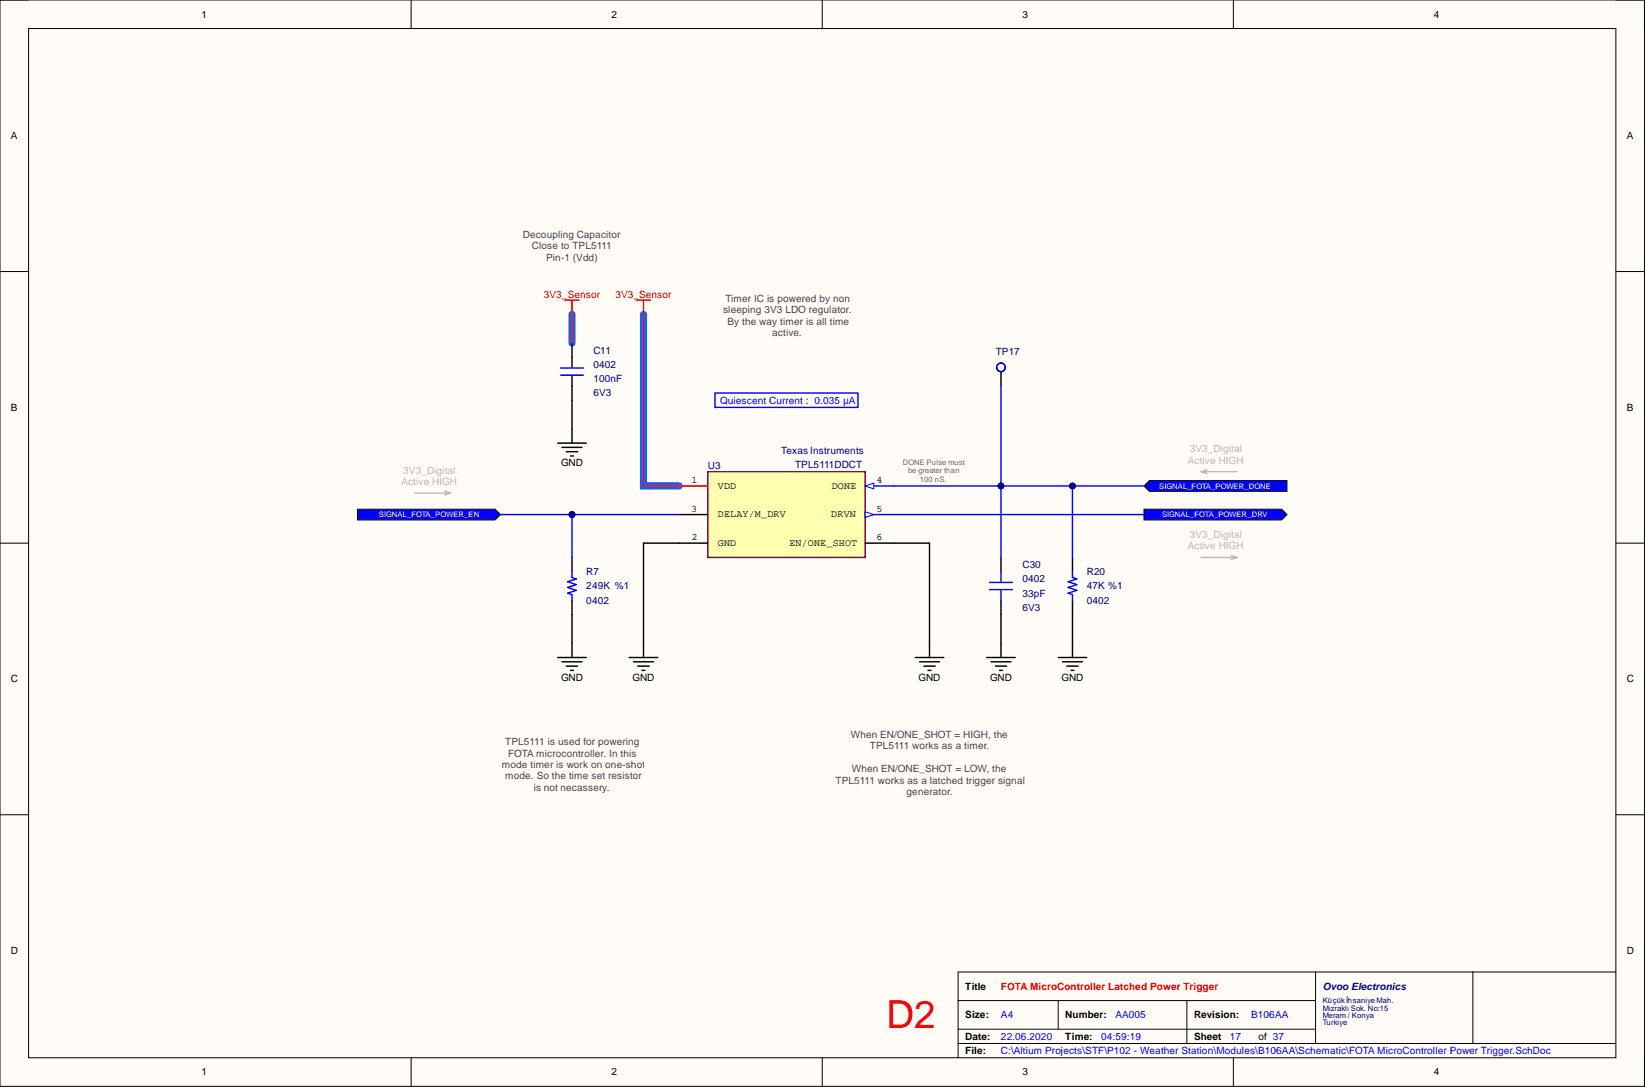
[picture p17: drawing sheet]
<svg xmlns="http://www.w3.org/2000/svg" width="292mm" height="193mm" viewBox="0 0 292 193" stroke-linecap="round" stroke-linejoin="round" font-family="sans-serif">
<defs><g id="words">
<text font-size="6.9" fill="#f00" x="157.4" y="182.5">D2</text>
<g font-size="1.8">
<text x="35.8" y="3.1">1</text>
<text x="108.6" y="3.1">2</text>
<text x="181.6" y="3.1">3</text>
<text x="254.6" y="3.1">4</text>
<text x="1.9" y="24.7">A</text>
<text x="288.9" y="24.7">A</text>
<text x="1.9" y="72.9">B</text>
<text x="288.9" y="72.9">B</text>
<text x="99.6" y="82.8">GND</text>
<text x="122.8" y="85.8">1</text>
<text x="127.5" y="86.8">VDD</text>
<text x="147.7" y="86.8">DONE</text>
<text x="155.7" y="85.8">4</text>
<text x="122.7" y="90.8">3</text>
<text x="122.8" y="95.9">2</text>
<text x="127.5" y="91.9">DELAY/M_DRV</text>
<text x="147.6" y="91.9">DRVN</text>
<text x="155.7" y="95.9">6</text>
<text x="155.7" y="90.8">5</text>
<text x="127.5" y="96.9">GND</text>
<text x="140.2" y="96.9">EN/ONE_SHOT</text>
<text x="1.9" y="121.1">C</text>
<text x="99.6" y="120.9">GND</text>
<text x="112.3" y="120.9">GND</text>
<text x="163.1" y="120.9">GND</text>
<text x="175.8" y="120.9">GND</text>
<text x="188.5" y="120.9">GND</text>
<text x="288.9" y="121.1">C</text>
<text x="1.9" y="169.3">D</text>
<text x="288.9" y="169.3">D</text>
<text x="171.4" y="175.7">Title</text>
<text x="171.4" y="180.8">Size:</text>
<text x="171.4" y="184.6">Date:</text>
<text x="189.2" y="180.8">Number:</text>
<text x="189.2" y="184.6">Time:</text>
<text x="212" y="180.8">Revision:</text>
<text x="212" y="184.6">Sheet</text>
<text x="223.4" y="184.6">of 37</text>
<text x="35.8" y="190.9">1</text>
<text x="108.6" y="190.9">2</text>
<text x="171.4" y="187.1">File:</text>
<text x="181.6" y="190.9">3</text>
<text x="254.6" y="190.9">4</text>
</g>
<g font-size="1.8" fill="#434343">
<text x="92.8" y="42.2">Decoupling Capacitor</text>
<text x="94.5" y="44.2">Close to TPL5111</text>
<text x="97" y="46.3">Pin-1 (Vdd)</text>
<text x="128.8" y="53.6">Timer IC is powered by non</text>
<text x="128.4" y="55.7">sleeping 3V3 LDO regulator.</text>
<text x="129.2" y="57.7">By the way timer is all time</text>
<text x="137.1" y="59.7">active.</text>
<text x="151.1" y="131">When EN/ONE_SHOT = HIGH, the</text>
<text x="89.1" y="136.3">mode timer is work on one-shot</text>
<text x="89.7" y="132.3">TPL5111 is used for powering</text>
<text x="90.2" y="134.3">FOTA microcontroller. In this</text>
<text x="151.3" y="137.1">When EN/ONE_SHOT = LOW, the</text>
<text x="154.5" y="133.1">TPL5111 works as a timer.</text>
<text x="89.7" y="138.4">mode. So the time set resistor</text>
<text x="94.8" y="140.4">is not necassery.</text>
<text x="148.4" y="139.1">TPL5111 works as a latched trigger signal</text>
<text x="161" y="141.2">generator.</text>
</g>
<g font-size="1.8" fill="#f00">
<text x="96.6" y="52.9">3V3_Sensor</text>
<text x="109.3" y="52.9">3V3_Sensor</text>
<text x="177.7" y="175.7">FOTA MicroController Latched Power Trigger</text>
</g>
<g font-size="1.8" fill="#000080">
<text x="105.4" y="65.3">0402</text>
<text x="105.4" y="62.8">C11</text>
<text x="176.8" y="63">TP17</text>
<text x="105.4" y="67.8">100nF</text>
<text x="105.4" y="70.4">6V3</text>
<text x="125.7" y="83.3">U3</text>
<text x="138.7" y="80.5">Texas Instruments</text>
<text x="141.2" y="83.1">TPL5111DDCT</text>
<text x="181.6" y="100.8">C30</text>
<text x="104.1" y="107.2">0402</text>
<text x="104.1" y="104.6">249K %1</text>
<text x="104.1" y="102.1">R7</text>
<text x="181.6" y="103.4">0402</text>
<text x="181.6" y="105.9">33pF</text>
<text x="193" y="104.6">47K %1</text>
<text x="193" y="107.2">0402</text>
<text x="193" y="102.1">R20</text>
<text x="181.6" y="108.4">6V3</text>
<text x="234.9" y="175.7">Ovoo Electronics</text>
</g>
<g font-size="1.8" fill="#00f">
<text x="127.9" y="71.6">Quiescent Current : 0.035 µA</text>
<text x="177.7" y="184.6">22.06.2020</text>
<text x="177.7" y="180.8">A4</text>
<text x="195.5" y="184.6">04:59:19</text>
<text x="198.1" y="180.8">AA005</text>
<text x="218.4" y="184.6">17</text>
<text x="222.2" y="180.8">B106AA</text>
<text x="177.7" y="187.1">C:\Altium Projects\STF\P102 - Weather Station\Modules\B106AA\Schematic\FOTA MicroController Power Trigger.SchDoc</text>
</g>
<g font-size="1.8" fill="#b7b7b7">
<text x="210.9" y="82.3">Active HIGH</text>
<text x="211.3" y="80.3">3V3_Digital</text>
<text x="71.3" y="86.1">Active HIGH</text>
<text x="71.6" y="84.1">3V3_Digital</text>
<text x="211.3" y="95.5">3V3_Digital</text>
<text x="210.9" y="97.5">Active HIGH</text>
</g>
<g font-size="1.4" fill="#666">
<text x="160.3" y="82.5">DONE Pulse must</text>
<text x="161.2" y="84">be greater than</text>
<text x="163.4" y="85.5">100 nS.</text>
</g>
<g font-size="1.4" fill="#fff">
<text x="205.8" y="86.8">SIGNAL_FOTA_POWER_DONE</text>
<text x="67.3" y="91.9">SIGNAL_FOTA_POWER_EN</text>
<text x="206.4" y="91.9">SIGNAL_FOTA_POWER_DRV</text>
</g>
<g font-size="1.4" fill="#000080">
<text x="234.9" y="178.1">Küçükİhsaniye Mah.</text>
<text x="234.9" y="179.4">Mızraklı Sok. No:15</text>
<text x="234.9" y="180.7">Meram / Konya</text>
<text x="234.9" y="181.9">Turkiye</text>
</g>
</g></defs>
<path d="M0 0h292v192.9h-292z" fill-rule="evenodd" fill="#fffcf8"/>
<path d="M0 0h292v192.9h-292z" fill="none" stroke="#000" stroke-width=".18"/>
<path d="M5.1 5.1h281.8v182.7h-281.8z" fill-rule="evenodd" fill="#fffcf8"/>
<g fill="none" stroke="#000" stroke-width=".18">
<path d="M0 0h5.1M73 0v5.1M146 0v5.1M219 0v5.1M286.9 0h5.1v5.1M5.1 5.1h281.8v182.7h-281.8zM0 48.2h5.1M286.9 48.2h5.1M0 96.4h5.1M286.9 96.4h5.1M0 144.6h5.1M286.9 144.6h5.1"/>
<path d="M170.1 177.6h63.5M187.9 177.6v5.1M210.8 177.6v7.6M233.6 172.6v12.6M261.5 172.6v12.6M286.9 172.6h-116.8v15.2M73 187.8v5.1M146 187.8v5.1M170.1 185.2h116.8M170.1 182.7h63.5M219 187.8v5.1M292 187.8v5.1"/>
</g>
<path d="M101.6 55.8v5.1M114.3 55.8v30.5h6.3" fill="none" stroke="#06f" stroke-width="1.3"/>
<path d="M125.7 83.7h27.9v15.3h-27.9z" fill-rule="evenodd" fill="#ffffb0"/>
<path d="M125.7 83.7h27.9v15.3h-27.9z" fill="none" stroke="#800000" stroke-width=".25"/>
<path d="M120.6 86.3h5.1" fill="none" stroke="#f00" stroke-width=".25"/>
<path d="M120.6 96.4h5.1M120.6 91.3h5.1M153.6 96.4h5.1" fill="none" stroke="#000" stroke-width=".25"/>
<path d="M153.6 91.3h5.1" fill="none" stroke="#00f" stroke-width=".25"/>
<path d="M153.6 90.8l1.5 .5-1.5 .6z" fill="#f8fcff"/>
<path d="M153.6 90.8l1.5 .5-1.5 .6z" fill="none" stroke="#00f" stroke-width=".18"/>
<path d="M153.6 86.3h5.1" fill="none" stroke="#00f" stroke-width=".25"/>
<path d="M153.6 86.3l1.5-.5v1z" fill="#f8fcff"/>
<path d="M153.6 86.3l1.5-.5v1z" fill="none" stroke="#00f" stroke-width=".18"/>
<g fill="none" stroke="#000" stroke-width=".25">
<path d="M99 78.7h5.1M99.8 79.4h3.5M101.6 60.9v4.4M101.6 66.6v4.4M101.6 76.1v2.6M100.6 80.2h2M101.3 80.9h.5M101.6 99v2.5M177.7 99v2.5M190.4 99v2.5M99 116.7h5.1M99.8 117.5h3.5"/>
<path d="M100.6 118.2h2M101.3 119h.5M101.6 106.6v2.5M101.6 114.2v2.5M111.7 116.7h5.1M112.5 117.5h3.5M113.2 118.2h2.1M114 119h.5M114.3 114.2v2.5M162.5 116.7h5.1M163.3 117.5h3.5M164 118.2h2.1"/>
<path d="M164.8 119h.5M165 114.2v2.5M175.2 116.7h5.1M176 117.5h3.5M176.7 118.2h2.1M177.5 119h.5M177.7 106.6v2.5M177.7 114.2v2.5M187.9 116.7h5.1M188.7 117.5h3.5M189.4 118.2h2.1M190.2 119h.5"/>
<path d="M190.4 106.6v2.5M190.4 114.2v2.5"/>
</g>
<path d="M99.5 65.3h4.1M99.5 66.6h4.1M127 69.8h25.4v2.5h-25.4zM101.6 101.5v1l.7 .3-1.5 .5 1.5 .5-1.5 .5 1.5 .5-1.5 .5 .8 .3v1M175.7 103.4h4.1M175.7 104.7h4.1M177.7 101.5v1.9M177.7 104.7v1.9M190.4 101.5v1l.8 .3-1.5 .5 1.5 .5-1.5 .5 1.5 .5-1.5 .5 .7 .3v1" fill="none" stroke="#00f" stroke-width=".25"/>
<path d="M73.6 87.5h6.4M79 87.2l1 .3M80 87.5l-1 .4" fill="none" stroke="#b7b7b7" stroke-width=".25"/>
<path d="M100.3 53.3h2.5M101.6 53.3v2.5M113 53.3h2.5M114.3 53.3v2.5" fill="none" stroke="#f00" stroke-width=".25"/>
<path d="M63.5 90.4h24.4l1 .9-1 1h-24.4z" fill-rule="evenodd" fill="#00f"/>
<path d="M63.5 90.4h24.4l1 .9-1 1h-24.4z" fill="none" stroke="#000" stroke-width=".18"/>
<path d="M203.1 86.3l1-1h24.4v1.9h-24.4z" fill-rule="evenodd" fill="#00f"/>
<path d="M203.1 86.3l1-1h24.4v1.9h-24.4z" fill="none" stroke="#000" stroke-width=".18"/>
<path d="M203.1 90.4h24.5l.9 .9-.9 1h-24.5z" fill-rule="evenodd" fill="#00f"/>
<path d="M203.1 90.4h24.5l.9 .9-.9 1h-24.5z" fill="none" stroke="#000" stroke-width=".18"/>
<path d="M213.3 99h6.3M213.3 83.7h6.3M213.3 83.7l1 .4M214.3 83.4l-1 .3M218.6 98.6l1 .4M219.6 99l-1 .3" fill="none" stroke="#b7b7b7" stroke-width=".25"/>
<g fill="none" stroke="#00f" stroke-width=".25">
<path d="M177.7 68.5v17.8"/>
<circle cx="177.7" cy="65.2" r=".76"/>
</g>
<path d="M177.7 66v2.5" fill="none" stroke="#000" stroke-width=".25"/>
<circle cx="177.7" cy="86.3" r=".51" fill="#000080"/>
<circle cx="177.7" cy="86.3" r=".51" fill="none" stroke="#000080" stroke-width=".18"/>
<path d="M88.9 91.3h12.7" fill="none" stroke="#00f" stroke-width=".25"/>
<circle cx="101.6" cy="91.3" r=".51" fill="#000080"/>
<circle cx="101.6" cy="91.3" r=".51" fill="none" stroke="#000080" stroke-width=".18"/>
<path d="M101.6 91.3h19" fill="none" stroke="#00f" stroke-width=".25"/>
<circle cx="101.6" cy="91.3" r=".51" fill="#000080"/>
<circle cx="101.6" cy="91.3" r=".51" fill="none" stroke="#000080" stroke-width=".18"/>
<path d="M120.6 96.4h-6.3v17.8M158.7 96.4h6.3v17.8" fill="none" stroke="#000" stroke-width=".25"/>
<path d="M114.3 55.8v30.5h6.3" fill="none" stroke="#f00" stroke-width=".25"/>
<path d="M158.7 86.3h44.4M158.7 91.3h44.4" fill="none" stroke="#00f" stroke-width=".25"/>
<circle cx="177.7" cy="86.3" r=".51" fill="#000080"/>
<circle cx="177.7" cy="86.3" r=".51" fill="none" stroke="#000080" stroke-width=".18"/>
<circle cx="190.4" cy="86.3" r=".51" fill="#000080"/>
<circle cx="190.4" cy="86.3" r=".51" fill="none" stroke="#000080" stroke-width=".18"/>
<path d="M101.6 109.1v5.1" fill="none" stroke="#000" stroke-width=".25"/>
<path d="M101.6 91.3v7.7" fill="none" stroke="#00f" stroke-width=".25"/>
<circle cx="101.6" cy="91.3" r=".51" fill="#000080"/>
<circle cx="101.6" cy="91.3" r=".51" fill="none" stroke="#000080" stroke-width=".18"/>
<path d="M101.6 71v5.1M177.7 109.1v5.1" fill="none" stroke="#000" stroke-width=".25"/>
<path d="M101.6 55.8v5.1" fill="none" stroke="#f00" stroke-width=".25"/>
<path d="M177.7 86.3v12.7" fill="none" stroke="#00f" stroke-width=".25"/>
<circle cx="177.7" cy="86.3" r=".51" fill="#000080"/>
<circle cx="177.7" cy="86.3" r=".51" fill="none" stroke="#000080" stroke-width=".18"/>
<path d="M190.4 109.1v5.1" fill="none" stroke="#000" stroke-width=".25"/>
<path d="M190.4 86.3v12.7" fill="none" stroke="#00f" stroke-width=".25"/>
<circle cx="190.4" cy="86.3" r=".51" fill="#000080"/>
<circle cx="190.4" cy="86.3" r=".51" fill="none" stroke="#000080" stroke-width=".18"/>
<use href="#words"/>
</svg>
